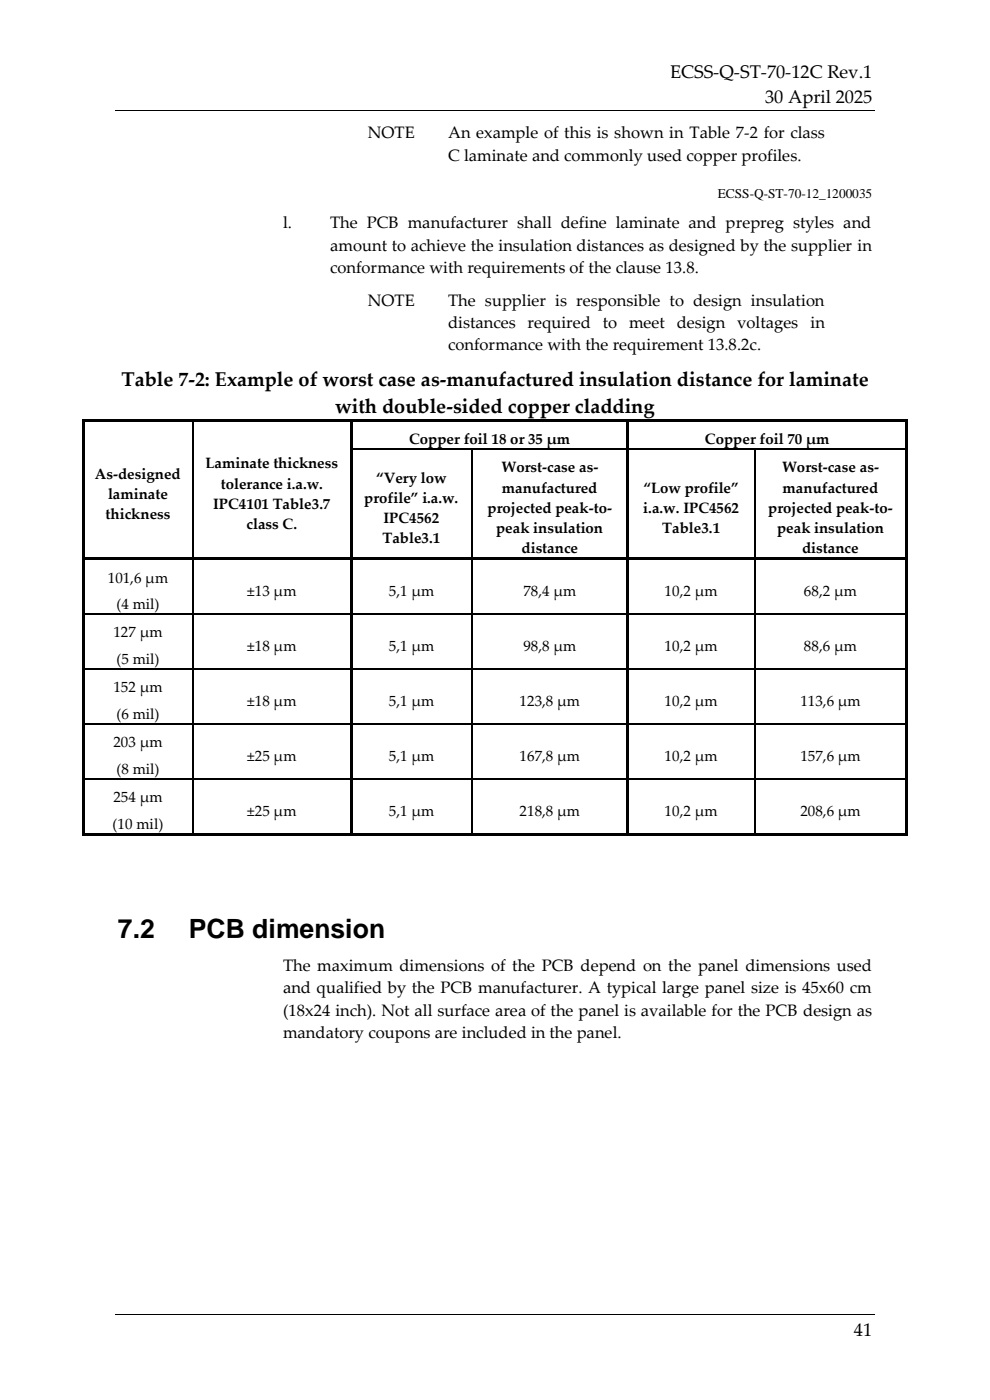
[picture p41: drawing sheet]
<svg xmlns="http://www.w3.org/2000/svg" width="210mm" height="297mm" viewBox="0 0 210 297" stroke-linecap="round" stroke-linejoin="round" font-family="sans-serif">
<defs><g id="words">
<g font-size="5.6">
<text x="25" y="198.9">7.2</text>
<text x="40.1" y="198.9">PCB dimension</text>
</g>
<g font-size="4.2">
<text x="25.7" y="82">Table 7-2: Example of worst case as-manufactured insulation distance for laminate</text>
<text x="71.1" y="87.7">with double-sided copper cladding</text>
</g>
<g font-size="3.9">
<text x="142.1" y="16.6">ECSS-Q-ST-70-12C Rev.1</text>
<text x="162.3" y="21.8">30 April 2025</text>
<text x="181.1" y="283.4">41</text>
</g>
<g font-size="3.5">
<text x="78" y="29.3">NOTE</text>
<text x="95.1" y="29.3">An example of this is shown in Table 7-2 for class</text>
<text x="95.1" y="34.1">C laminate and commonly used copper profiles.</text>
<text x="60" y="48.4">l.</text>
<text x="70" y="48.4">The PCB manufacturer shall define laminate and prepreg styles and</text>
<text x="70" y="53.2">amount to achieve the insulation distances as designed by the supplier in</text>
<text x="70" y="58">conformance with requirements of the clause 13.8.</text>
<text x="78" y="64.8">NOTE</text>
<text x="95.1" y="64.8">The supplier is responsible to design insulation</text>
<text x="95.1" y="69.6">distances</text>
<text x="111.9" y="69.6">required</text>
<text x="127.9" y="69.6">to</text>
<text x="133.4" y="69.6">meet</text>
<text x="143.5" y="69.6">design</text>
<text x="156.4" y="69.6">voltages</text>
<text x="171.9" y="69.6">in</text>
<text x="95.1" y="74.3">conformance with the requirement 13.8.2c.</text>
<text x="60" y="205.9">The maximum dimensions of the PCB depend on the panel dimensions used</text>
<text x="60" y="210.7">and qualified by the PCB manufacturer. A typical large panel size is 45x60 cm</text>
<text x="60" y="215.5">(18x24 inch). Not all surface area of the panel is available for the PCB design as</text>
<text x="60" y="220.2">mandatory coupons are included in the panel.</text>
</g>
<g font-size="3.2">
<text x="86.8" y="94.3">Copper foil 18 or 35 µm</text>
<text x="149.5" y="94.3">Copper foil 70 µm</text>
<text x="20.2" y="101.5">As-designed</text>
<text x="43.6" y="99.4">Laminate thickness</text>
<text x="106.4" y="100.2">Worst-case as-</text>
<text x="165.9" y="100.2">Worst-case as-</text>
<text x="22.9" y="105.8">laminate</text>
<text x="45.2" y="107.9">IPC4101 Table3.7</text>
<text x="46.8" y="103.6">tolerance i.a.w.</text>
<text x="77.3" y="106.7">profile” i.a.w.</text>
<text x="79.8" y="102.4">“Very low</text>
<text x="106.4" y="104.5">manufactured</text>
<text x="136.5" y="104.5">“Low profile”</text>
<text x="166" y="104.5">manufactured</text>
<text x="22.4" y="110.1">thickness</text>
<text x="52.3" y="112.2">class C.</text>
<text x="81.3" y="110.9">IPC4562</text>
<text x="103.4" y="108.8">projected peak-to-</text>
<text x="105.3" y="113">peak insulation</text>
<text x="136.5" y="108.8">i.a.w. IPC4562</text>
<text x="140.5" y="113">Table3.1</text>
<text x="163" y="108.8">projected peak-to-</text>
<text x="164.8" y="113">peak insulation</text>
<text x="81.1" y="115.2">Table3.1</text>
<text x="110.6" y="117.3">distance</text>
<text x="170.2" y="117.3">distance</text>
<text x="22.9" y="123.6">101,6 µm</text>
<text x="24.7" y="129.3">(4 mil)</text>
<text x="52.5" y="126.4">±13 µm</text>
<text x="82.5" y="126.4">5,1 µm</text>
<text x="111" y="126.4">78,4 µm</text>
<text x="141" y="126.4">10,2 µm</text>
<text x="170.6" y="126.4">68,2 µm</text>
<text x="24.1" y="135.2">127 µm</text>
<text x="24.7" y="140.9">(5 mil)</text>
<text x="52.5" y="138.1">±18 µm</text>
<text x="82.5" y="138.1">5,1 µm</text>
<text x="111" y="138.1">98,8 µm</text>
<text x="141" y="138.1">10,2 µm</text>
<text x="170.6" y="138.1">88,6 µm</text>
<text x="24.1" y="146.9">152 µm</text>
<text x="52.5" y="149.8">±18 µm</text>
<text x="82.5" y="149.8">5,1 µm</text>
<text x="110.2" y="149.8">123,8 µm</text>
<text x="141" y="149.8">10,2 µm</text>
<text x="169.8" y="149.8">113,6 µm</text>
<text x="24.7" y="152.6">(6 mil)</text>
<text x="24.1" y="158.6">203 µm</text>
<text x="52.5" y="161.4">±25 µm</text>
<text x="82.5" y="161.4">5,1 µm</text>
<text x="110.2" y="161.4">167,8 µm</text>
<text x="141" y="161.4">10,2 µm</text>
<text x="169.8" y="161.4">157,6 µm</text>
<text x="24.7" y="164.2">(8 mil)</text>
<text x="24.1" y="170.2">254 µm</text>
<text x="52.5" y="173">±25 µm</text>
<text x="82.5" y="173">5,1 µm</text>
<text x="110.2" y="173">218,8 µm</text>
<text x="141" y="173">10,2 µm</text>
<text x="169.8" y="173">208,6 µm</text>
<text x="23.9" y="175.9">(10 mil)</text>
</g>
<text font-size="2.8" x="152.3" y="42">ECSS-Q-ST-70-12_1200035</text>
</g></defs>
<path d="M24.5 23.4h161M24.5 278.9h161" fill="none" stroke="#000" stroke-width=".21"/>
<g fill="#000">
<path d="M17.4 89h.5v.5h-.5z" fill-rule="evenodd"/>
<path d="M17.4 89h.5v.5h-.5z" fill-rule="evenodd"/>
<path d="M17.4 89.5h.5v5.7h-.5z" fill-rule="evenodd"/>
<path d="M17.4 95.2h.5v.2h-.5z" fill-rule="evenodd"/>
<path d="M17.9 89h22.8v.5h-22.8z" fill-rule="evenodd"/>
<path d="M40.7 89.5h.3z" fill-rule="evenodd"/>
<path d="M40.7 89h.5v.5h-.5z" fill-rule="evenodd"/>
<path d="M40.7 95.2h.3v.2h-.3z" fill-rule="evenodd"/>
<path d="M41.2 89h33.1v.5h-33.1z" fill-rule="evenodd"/>
<path d="M74.3 89.5h.5z" fill-rule="evenodd"/>
<path d="M74.3 89h.5v.5h-.5z" fill-rule="evenodd"/>
<path d="M74.3 89.5h.5v5.7h-.5z" fill-rule="evenodd"/>
<path d="M74.3 95.2h.5v.2h-.5z" fill-rule="evenodd"/>
<path d="M74.8 89h58.2v.5h-58.2z" fill-rule="evenodd"/>
<path d="M99.9 95.2h.3v.2h-.3z" fill-rule="evenodd"/>
<path d="M133 89.5h.5z" fill-rule="evenodd"/>
<path d="M133 89h.5v.5h-.5z" fill-rule="evenodd"/>
<path d="M133 89.5h.5v5.7h-.5z" fill-rule="evenodd"/>
<path d="M133 95.2h.5v.2h-.5z" fill-rule="evenodd"/>
<path d="M133.5 89h58.6v.5h-58.6z" fill-rule="evenodd"/>
<path d="M160 95.2h.2v.2h-.2z" fill-rule="evenodd"/>
<path d="M192.1 89h.5v.5h-.5z" fill-rule="evenodd"/>
<path d="M192.1 89h.5v.5h-.5z" fill-rule="evenodd"/>
<path d="M192.1 89.5h.5v5.7h-.5z" fill-rule="evenodd"/>
<path d="M192.1 95.2h.5v.2h-.5z" fill-rule="evenodd"/>
<path d="M17.4 95.4h.5v22.9h-.5z" fill-rule="evenodd"/>
<path d="M17.4 118.3h.5v.5h-.5z" fill-rule="evenodd"/>
<path d="M17.9 118.3h22.8v.5h-22.8z" fill-rule="evenodd"/>
<path d="M40.7 118.8h.3z" fill-rule="evenodd"/>
<path d="M40.7 118.3h.5v.5h-.5z" fill-rule="evenodd"/>
<path d="M41.2 118.3h33.1v.5h-33.1z" fill-rule="evenodd"/>
<path d="M74.3 95.4h.5v22.9h-.5z" fill-rule="evenodd"/>
<path d="M74.3 118.3h.5v.5h-.5z" fill-rule="evenodd"/>
<path d="M74.8 118.3h25.1v.5h-25.1z" fill-rule="evenodd"/>
<path d="M99.9 118.8h.3z" fill-rule="evenodd"/>
<path d="M99.9 118.3h.5v.5h-.5z" fill-rule="evenodd"/>
<path d="M100.4 118.3h32.6v.5h-32.6z" fill-rule="evenodd"/>
<path d="M133 95.4h.5v22.9h-.5z" fill-rule="evenodd"/>
<path d="M133 118.3h.5v.5h-.5z" fill-rule="evenodd"/>
<path d="M133.5 118.3h26.5v.5h-26.5z" fill-rule="evenodd"/>
<path d="M160 118.8h.2z" fill-rule="evenodd"/>
<path d="M160 118.3h.5v.5h-.5z" fill-rule="evenodd"/>
<path d="M160.5 118.3h31.6v.5h-31.6z" fill-rule="evenodd"/>
<path d="M192.1 95.4h.5v22.9h-.5z" fill-rule="evenodd"/>
<path d="M192.1 118.3h.5v.5h-.5z" fill-rule="evenodd"/>
<path d="M17.4 118.8h.5v11.4h-.5z" fill-rule="evenodd"/>
<path d="M17.4 130.2h.5v.2h-.5z" fill-rule="evenodd"/>
<path d="M40.7 130.2h.3v.2h-.3z" fill-rule="evenodd"/>
<path d="M74.3 118.8h.5v11.4h-.5z" fill-rule="evenodd"/>
<path d="M74.3 130.2h.5v.2h-.5z" fill-rule="evenodd"/>
<path d="M99.9 130.2h.3v.2h-.3z" fill-rule="evenodd"/>
<path d="M133 118.8h.5v11.4h-.5z" fill-rule="evenodd"/>
<path d="M133 130.2h.5v.2h-.5z" fill-rule="evenodd"/>
<path d="M160 130.2h.2v.2h-.2z" fill-rule="evenodd"/>
<path d="M192.1 118.8h.5v11.4h-.5z" fill-rule="evenodd"/>
<path d="M192.1 130.2h.5v.2h-.5z" fill-rule="evenodd"/>
<path d="M17.4 130.4h.5v11.4h-.5z" fill-rule="evenodd"/>
<path d="M17.4 141.8h.5v.3h-.5z" fill-rule="evenodd"/>
<path d="M17.4 142.1h.5v11.4h-.5z" fill-rule="evenodd"/>
<path d="M17.4 153.5h.5v.3h-.5z" fill-rule="evenodd"/>
<path d="M40.7 141.8h.3v.3h-.3z" fill-rule="evenodd"/>
<path d="M40.7 153.5h.3v.3h-.3z" fill-rule="evenodd"/>
<path d="M74.3 130.4h.5v11.4h-.5z" fill-rule="evenodd"/>
<path d="M74.3 141.8h.5v.3h-.5z" fill-rule="evenodd"/>
<path d="M74.3 142.1h.5v11.4h-.5z" fill-rule="evenodd"/>
<path d="M74.3 153.5h.5v.3h-.5z" fill-rule="evenodd"/>
<path d="M99.9 141.8h.3v.3h-.3z" fill-rule="evenodd"/>
<path d="M99.9 153.5h.3v.3h-.3z" fill-rule="evenodd"/>
<path d="M133 130.4h.5v11.4h-.5z" fill-rule="evenodd"/>
<path d="M133 141.8h.5v.3h-.5z" fill-rule="evenodd"/>
<path d="M133 142.1h.5v11.4h-.5z" fill-rule="evenodd"/>
<path d="M133 153.5h.5v.3h-.5z" fill-rule="evenodd"/>
<path d="M160 141.8h.2v.3h-.2z" fill-rule="evenodd"/>
<path d="M160 153.5h.2v.3h-.2z" fill-rule="evenodd"/>
<path d="M192.1 130.4h.5v11.4h-.5z" fill-rule="evenodd"/>
<path d="M192.1 141.8h.5v.3h-.5z" fill-rule="evenodd"/>
<path d="M192.1 142.1h.5v11.4h-.5z" fill-rule="evenodd"/>
<path d="M192.1 153.5h.5v.3h-.5z" fill-rule="evenodd"/>
<path d="M17.4 153.8h.5v11.4h-.5z" fill-rule="evenodd"/>
<path d="M17.4 165.2h.5v.2h-.5z" fill-rule="evenodd"/>
<path d="M17.4 165.4h.5v11.5h-.5z" fill-rule="evenodd"/>
<path d="M17.4 176.9h.5v.5h-.5z" fill-rule="evenodd"/>
<path d="M17.4 176.9h.5v.5h-.5z" fill-rule="evenodd"/>
<path d="M17.9 176.9h22.8v.5h-22.8z" fill-rule="evenodd"/>
<path d="M40.7 165.2h.3v.2h-.3z" fill-rule="evenodd"/>
<path d="M40.7 176.9h.5v.5h-.5z" fill-rule="evenodd"/>
<path d="M41.2 176.9h33.1v.5h-33.1z" fill-rule="evenodd"/>
<path d="M74.3 153.8h.5v11.4h-.5z" fill-rule="evenodd"/>
<path d="M74.3 165.2h.5v.2h-.5z" fill-rule="evenodd"/>
<path d="M74.3 165.4h.5v11.5h-.5z" fill-rule="evenodd"/>
<path d="M74.3 176.9h.5v.5h-.5z" fill-rule="evenodd"/>
<path d="M74.8 176.9h25.1v.5h-25.1z" fill-rule="evenodd"/>
<path d="M99.9 165.2h.3v.2h-.3z" fill-rule="evenodd"/>
<path d="M99.9 176.9h.5v.5h-.5z" fill-rule="evenodd"/>
<path d="M100.4 176.9h32.6v.5h-32.6z" fill-rule="evenodd"/>
<path d="M133 153.8h.5v11.4h-.5z" fill-rule="evenodd"/>
<path d="M133 165.2h.5v.2h-.5z" fill-rule="evenodd"/>
<path d="M133 165.4h.5v11.5h-.5z" fill-rule="evenodd"/>
<path d="M133 176.9h.5v.5h-.5z" fill-rule="evenodd"/>
<path d="M133.5 176.9h26.5v.5h-26.5z" fill-rule="evenodd"/>
<path d="M160 165.2h.2v.2h-.2z" fill-rule="evenodd"/>
<path d="M160 176.9h.5v.5h-.5z" fill-rule="evenodd"/>
<path d="M160.5 176.9h31.6v.5h-31.6z" fill-rule="evenodd"/>
<path d="M192.1 153.8h.5v11.4h-.5z" fill-rule="evenodd"/>
<path d="M192.1 165.2h.5v.2h-.5z" fill-rule="evenodd"/>
<path d="M192.1 165.4h.5v11.5h-.5z" fill-rule="evenodd"/>
<path d="M192.1 176.9h.5v.5h-.5z" fill-rule="evenodd"/>
<path d="M192.1 176.9h.5v.5h-.5z" fill-rule="evenodd"/>
</g>
<g fill="none" stroke="#000" stroke-width=".25">
<path d="M40.9 89.5v5.7M40.9 95.4v22.9M74.8 95.3h25.1M100.1 95.4v22.9M100.2 95.3h32.8M133.5 95.3h26.5M160.1 95.4v22.9M160.2 95.3h31.9M40.9 118.8v11.4M100.1 118.8v11.4M160.1 118.8v11.4M17.9 130.3h22.8"/>
<path d="M40.9 130.4v11.4M41 130.3h33.3M74.8 130.3h25.1M100.1 130.4v11.4M100.2 130.3h32.8M133.5 130.3h26.5M160.1 130.4v11.4M160.2 130.3h31.9M17.9 142h22.8M17.9 153.7h22.8M40.9 142.1v11.4M40.9 153.8v11.4"/>
<path d="M41 142h33.3M41 153.7h33.3M74.8 142h25.1M74.8 153.7h25.1M100.1 142.1v11.4M100.1 153.8v11.4M100.2 142h32.8M100.2 153.7h32.8M133.5 142h26.5M133.5 153.7h26.5M160.1 142.1v11.4M160.1 153.8v11.4"/>
<path d="M160.2 142h31.9M160.2 153.7h31.9M17.9 165.3h22.8M40.9 165.4v11.5M41 165.3h33.3M74.8 165.3h25.1M100.1 165.4v11.5M100.2 165.3h32.8M133.5 165.3h26.5M160.1 165.4v11.5M160.2 165.3h31.9"/>
</g>
<use href="#words"/>
</svg>
